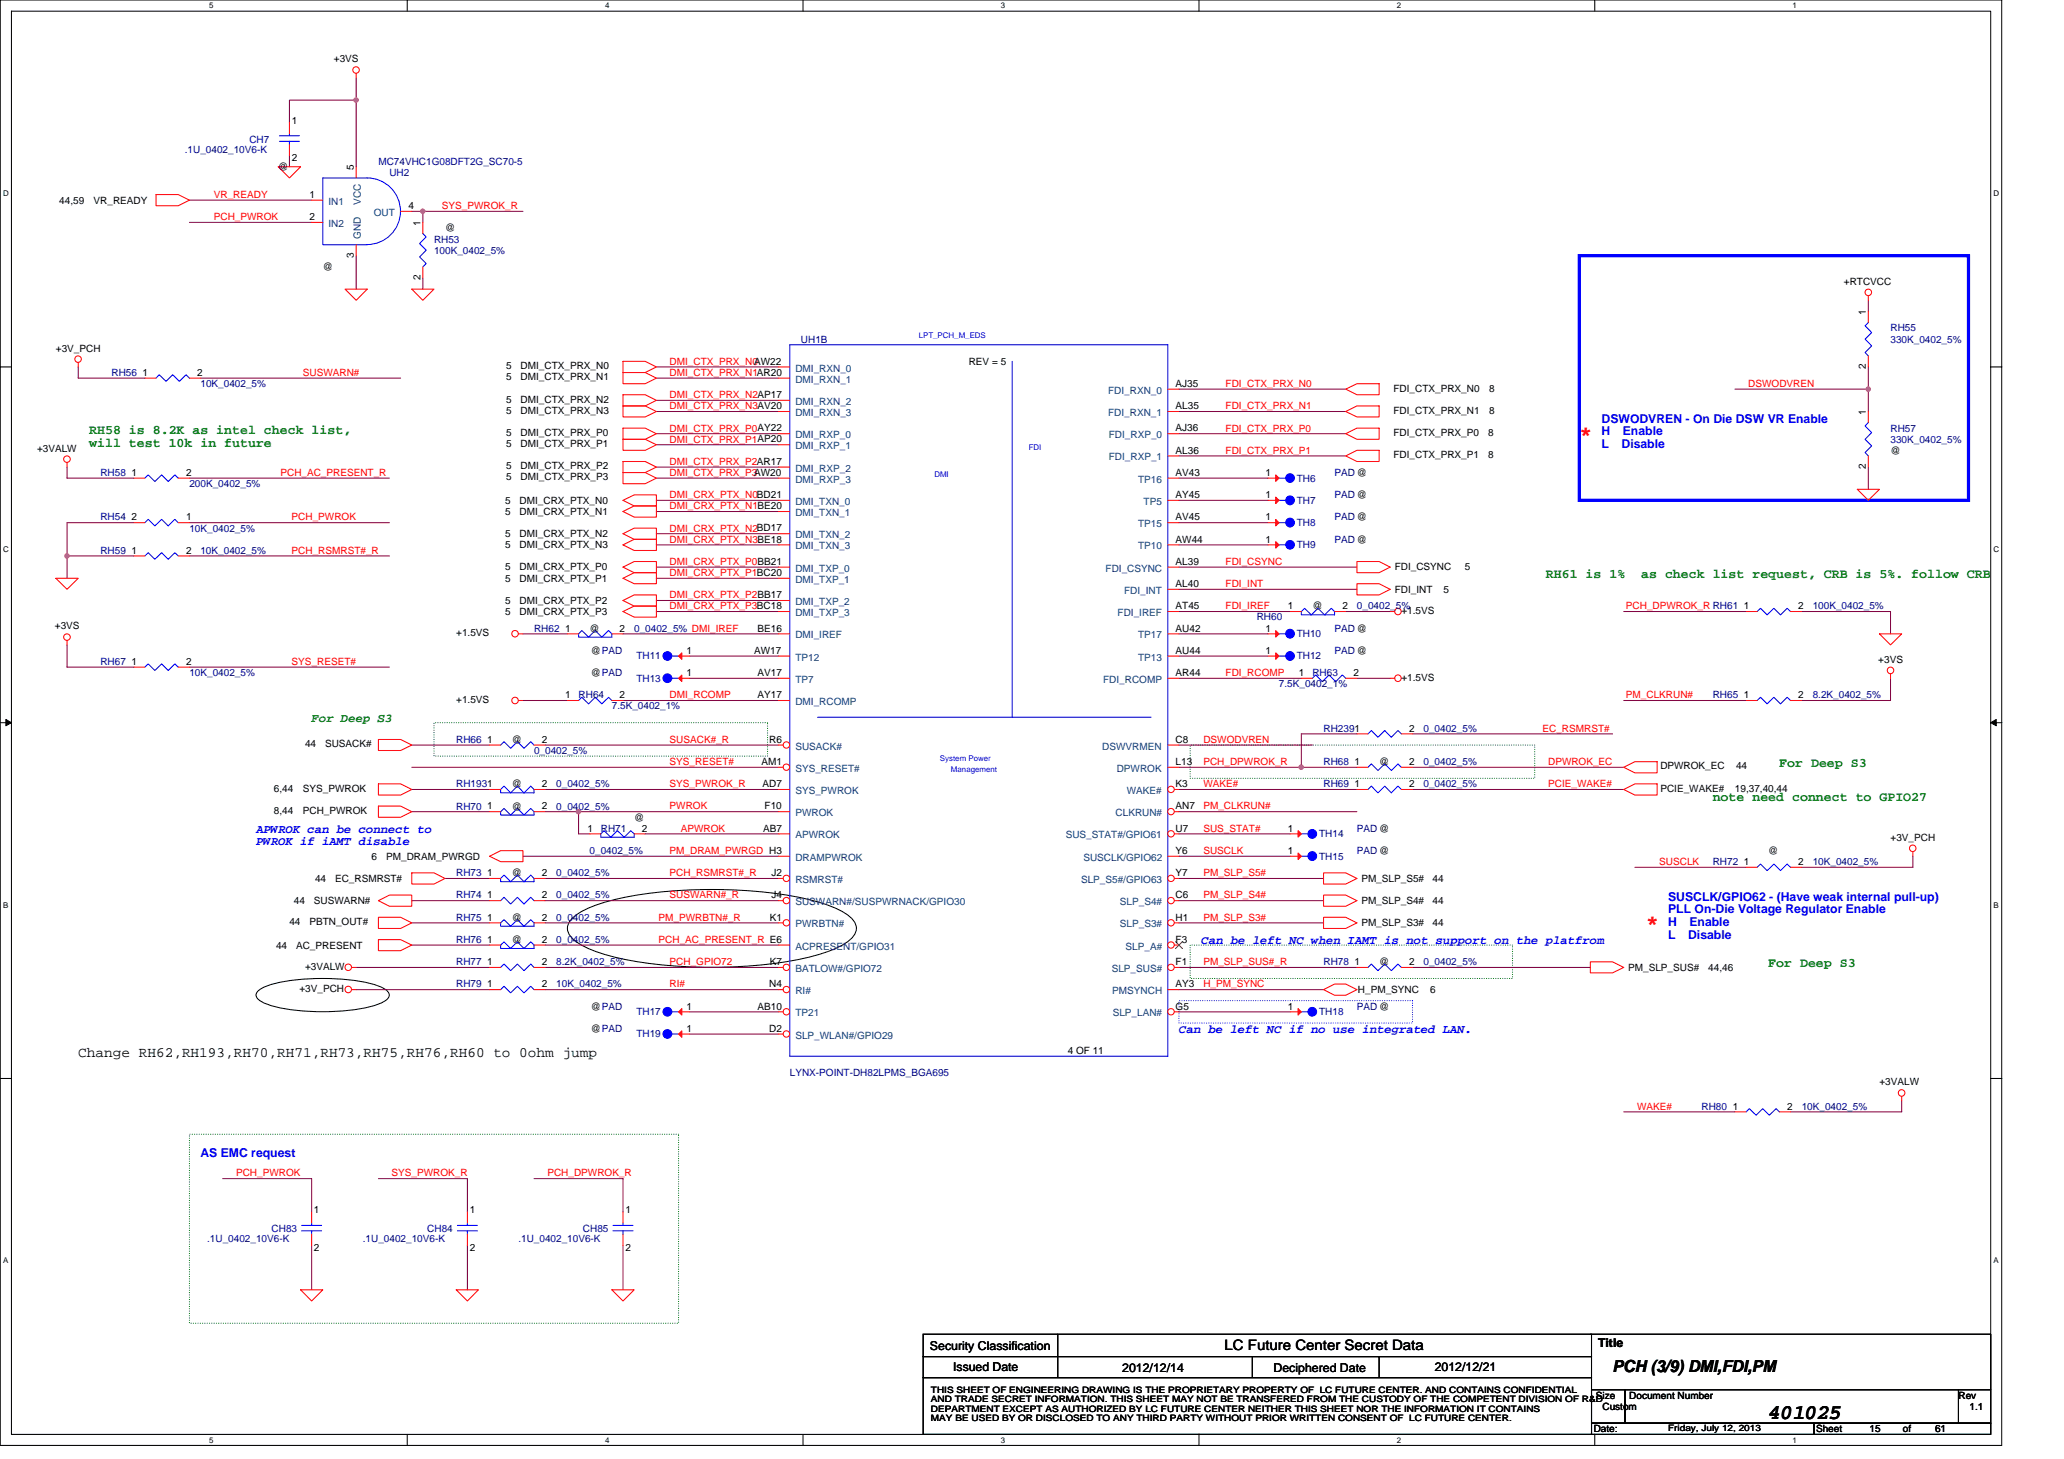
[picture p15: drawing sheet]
<svg xmlns="http://www.w3.org/2000/svg" width="297mm" height="210mm" viewBox="0 0 297 210" stroke-linecap="round" stroke-linejoin="round" font-family="sans-serif">
<defs><g id="words">
<g font-size="3.2" fill="#f00">
<text x="227.3" y="63.5">*</text>
<text x="236.9" y="133.9">*</text>
</g>
<text font-size="3" x="254.5" y="204.2">401025</text>
<text font-size="2.4" x="232.1" y="197.4">PCH (3/9) DMI,FDI,PM</text>
<g font-size="2.1">
<text x="11.3" y="152.1">Change RH62,RH193,RH70,RH71,RH73,RH75,RH76,RH60 to 0ohm jump</text>
<text x="176.2" y="194.4">LC Future Center Secret Data</text>
</g>
<g font-size="1.9" fill="#008000">
<text x="12.8" y="62.4">RH58 is 8.2K as intel check list,</text>
<text x="12.8" y="64.3">will test 10k in future</text>
<text x="222.5" y="83.2">RH61 is 1%</text>
<text x="236.2" y="83.2">as check list request, CRB is 5%. follow CRB</text>
<text x="256.1" y="110.4">For Deep S3</text>
<text x="246.5" y="115.2">note need connect to GPIO27</text>
<text x="254.5" y="139.2">For Deep S3</text>
</g>
<g font-size="1.8" fill="#00f">
<text x="230.5" y="60.9">DSWODVREN - On Die DSW VR Enable</text>
<text x="230.5" y="62.7">H　Enable</text>
<text x="230.5" y="64.5">L　Disable</text>
<text x="36.8" y="119.9">APWROK can be connect to</text>
<text x="36.8" y="121.6">PWROK if iAMT disable</text>
<text x="240.1" y="129.6">SUSCLK/GPIO62 - (Have weak internal pull-up)</text>
<text x="240.1" y="131.5">PLL On-Die Voltage Regulator Enable</text>
<text x="172.9" y="135.9">Can be left NC when IAMT is not support on the platfrom</text>
<text x="240.1" y="133.3">H　Enable</text>
<text x="240.1" y="135.1">L　Disable</text>
<text x="169.7" y="148.7">Can be left NC if no use integrated LAN.</text>
<text x="28.8" y="166.5">AS EMC request</text>
</g>
<text font-size="1.8" fill="#008000" x="44.8" y="103.9">For Deep S3</text>
<g font-size="1.8">
<text x="133.8" y="194.2">Security Classification</text>
<text x="137.2" y="197.3">Issued Date</text>
<text x="161.5" y="197.4">2012/12/14</text>
<text x="183.3" y="197.4">Deciphered Date</text>
<text x="206.5" y="197.3">2012/12/21</text>
<text x="230" y="193.8">Title</text>
</g>
<g font-size="1.4">
<text x="48" y="9">+3VS</text>
<text x="42" y="17.8">1</text>
<text x="42" y="23.2">2</text>
<text x="8.5" y="29.3">44,59</text>
<text x="13.5" y="29.3">VR_READY</text>
<text x="40" y="24.5">@</text>
<text x="44.5" y="28.5">1</text>
<text x="50.9" y="24.5" transform="rotate(-90 50.9 24.5)">5</text>
<text x="44.5" y="31.7">2</text>
<text x="58.8" y="30.1">4</text>
<text x="60.5" y="32.5" transform="rotate(-90 60.5 32.5)">1</text>
<text x="64" y="33.3">@</text>
<text x="46.5" y="38.9">@</text>
<text x="50.9" y="37.1" transform="rotate(-90 50.9 37.1)">3</text>
<text x="60.5" y="40.3" transform="rotate(-90 60.5 40.3)">2</text>
<text x="265.4" y="41">+RTCVCC</text>
<text x="268.5" y="45.3" transform="rotate(-90 268.5 45.3)">1</text>
<text x="8" y="50.6">+3V_PCH</text>
<text x="72.9" y="53.1">5</text>
<text x="74.9" y="53.1">DMI_CTX_PRX_N0</text>
<text x="139.4" y="52.5">REV = 5</text>
<text x="268.5" y="53.1" transform="rotate(-90 268.5 53.1)">2</text>
<text x="20.5" y="54.1">1</text>
<text x="28.4" y="54.1">2</text>
<text x="72.9" y="54.7">5</text>
<text x="72.9" y="59.5">5</text>
<text x="72.9" y="58">5</text>
<text x="74.9" y="54.7">DMI_CTX_PRX_N1</text>
<text x="74.9" y="59.5">DMI_CTX_PRX_N3</text>
<text x="74.9" y="58">DMI_CTX_PRX_N2</text>
<text x="169.2" y="58.9">AL35</text>
<text x="169.2" y="55.7">AJ35</text>
<text x="200.6" y="56.3">FDI_CTX_PRX_N0</text>
<text x="200.6" y="59.5">FDI_CTX_PRX_N1</text>
<text x="214.3" y="56.3">8</text>
<text x="214.3" y="59.5">8</text>
<text x="268.5" y="59.7" transform="rotate(-90 268.5 59.7)">1</text>
<text x="5.3" y="65">+3VALW</text>
<text x="72.9" y="62.7">5</text>
<text x="72.9" y="64.3">5</text>
<text x="74.9" y="62.7">DMI_CTX_PRX_P0</text>
<text x="74.9" y="64.3">DMI_CTX_PRX_P1</text>
<text x="169.2" y="65.3">AL36</text>
<text x="169.2" y="62.1">AJ36</text>
<text x="200.6" y="62.7">FDI_CTX_PRX_P0</text>
<text x="200.6" y="66">FDI_CTX_PRX_P1</text>
<text x="214.2" y="62.7">8</text>
<text x="214.2" y="66">8</text>
<text x="272.1" y="65.3">@</text>
<text x="18.9" y="68.5">1</text>
<text x="26.8" y="68.5">2</text>
<text x="72.9" y="69.2">5</text>
<text x="72.9" y="67.5">5</text>
<text x="74.9" y="69.2">DMI_CTX_PRX_P3</text>
<text x="74.9" y="67.5">DMI_CTX_PRX_P2</text>
<text x="169.2" y="68.5">AV43</text>
<text x="169.2" y="71.7">AY45</text>
<text x="182.1" y="68.5">1</text>
<text x="182.1" y="71.7">1</text>
<text x="268.5" y="67.5" transform="rotate(-90 268.5 67.5)">2</text>
<text x="18.9" y="74.9">2</text>
<text x="26.8" y="74.9">1</text>
<text x="72.7" y="77.3">5</text>
<text x="72.7" y="74.1">5</text>
<text x="72.7" y="72.5">5</text>
<text x="74.8" y="77.3">DMI_CRX_PTX_N2</text>
<text x="74.8" y="74.1">DMI_CRX_PTX_N1</text>
<text x="74.8" y="72.5">DMI_CRX_PTX_N0</text>
<text x="169.2" y="74.9">AV45</text>
<text x="182.1" y="74.9">1</text>
<text x="18.9" y="79.7">1</text>
<text x="26.8" y="79.7">2</text>
<text x="72.7" y="78.9">5</text>
<text x="72.7" y="83.7">5</text>
<text x="72.7" y="82.1">5</text>
<text x="74.8" y="78.9">DMI_CRX_PTX_N3</text>
<text x="74.8" y="83.7">DMI_CRX_PTX_P1</text>
<text x="74.8" y="82.1">DMI_CRX_PTX_P0</text>
<text x="169.2" y="78.1">AW44</text>
<text x="169.2" y="81.3">AL39</text>
<text x="182.1" y="78.1">1</text>
<text x="200.7" y="82.1">FDI_CSYNC</text>
<text x="210.8" y="82.1">5</text>
<text x="72.7" y="86.9">5</text>
<text x="72.7" y="88.5">5</text>
<text x="74.8" y="86.9">DMI_CRX_PTX_P2</text>
<text x="74.8" y="88.5">DMI_CRX_PTX_P3</text>
<text x="169.2" y="87.7">AT45</text>
<text x="169.2" y="84.5">AL40</text>
<text x="185.4" y="87.7">1</text>
<text x="188.9" y="87.7">@</text>
<text x="193.2" y="87.7">2</text>
<text x="200.7" y="85.3">FDI_INT</text>
<text x="201.7" y="88.3">+1.5VS</text>
<text x="207.7" y="85.3">5</text>
<text x="250.9" y="87.7">1</text>
<text x="258.8" y="87.7">2</text>
<text x="7.9" y="90.6">+3VS</text>
<text x="18.9" y="95.7">1</text>
<text x="26.8" y="95.7">2</text>
<text x="65.7" y="91.5">+1.5VS</text>
<text x="81.3" y="90.9">1</text>
<text x="84.9" y="90.9">@</text>
<text x="85" y="94.1">@PAD</text>
<text x="89.2" y="90.9">2</text>
<text x="98.8" y="94.1">1</text>
<text x="108.5" y="94.1">AW17</text>
<text x="109" y="90.9">BE16</text>
<text x="169.2" y="90.9">AU42</text>
<text x="169.2" y="94.1">AU44</text>
<text x="182.1" y="90.9">1</text>
<text x="182.1" y="94.1">1</text>
<text x="270.3" y="95.4">+3VS</text>
<text x="65.7" y="101.2">+1.5VS</text>
<text x="81.3" y="100.5">1</text>
<text x="85" y="97.3">@PAD</text>
<text x="89.2" y="100.5">2</text>
<text x="98.8" y="97.3">1</text>
<text x="109" y="97.3">AV17</text>
<text x="109" y="100.5">AY17</text>
<text x="169.2" y="97.3">AR44</text>
<text x="186.9" y="97.3">1</text>
<text x="194.8" y="97.3">2</text>
<text x="201.7" y="98">+1.5VS</text>
<text x="250.9" y="100.5">1</text>
<text x="258.8" y="100.5">2</text>
<text x="43.9" y="107.5">44</text>
<text x="46.8" y="107.5">SUSACK#</text>
<text x="70.1" y="106.9">1</text>
<text x="73.7" y="106.9">@</text>
<text x="78" y="106.9">2</text>
<text x="110.7" y="106.9">R6</text>
<text x="169.2" y="106.9">C8</text>
<text x="202.8" y="105.3">2</text>
<text x="39.4" y="114">6,44</text>
<text x="43.6" y="114">SYS_PWROK</text>
<text x="73.7" y="113.3">@</text>
<text x="78" y="113.3">2</text>
<text x="109.6" y="110.1">AM1</text>
<text x="109.7" y="113.3">AD7</text>
<text x="169.2" y="113.3">K3</text>
<text x="169.2" y="110.1">L13</text>
<text x="194.9" y="113.3">1</text>
<text x="194.9" y="110.1">1</text>
<text x="198.5" y="110.1">@</text>
<text x="202.8" y="113.3">2</text>
<text x="202.8" y="110.1">2</text>
<text x="238.9" y="110.7">DPWROK_EC</text>
<text x="238.9" y="114">PCIE_WAKE#</text>
<text x="249.7" y="114">19,37,40,44</text>
<text x="249.8" y="110.7">44</text>
<text x="39.4" y="117.2">8,44</text>
<text x="43.6" y="117.2">PCH_PWROK</text>
<text x="70.1" y="116.5">1</text>
<text x="73.7" y="116.5">@</text>
<text x="78" y="116.5">2</text>
<text x="84.5" y="119.7">1</text>
<text x="91.3" y="118.1">@</text>
<text x="92.4" y="119.7">2</text>
<text x="109.8" y="119.7">AB7</text>
<text x="110" y="116.5">F10</text>
<text x="169.2" y="116.5">AN7</text>
<text x="169.2" y="119.7">U7</text>
<text x="185.4" y="119.7">1</text>
<text x="53.5" y="123.7">6</text>
<text x="55.6" y="123.7">PM_DRAM_PWRGD</text>
<text x="169.2" y="122.9">Y6</text>
<text x="185.4" y="122.9">1</text>
<text x="250.9" y="124.5">1</text>
<text x="254.5" y="122.9">@</text>
<text x="258.8" y="124.5">2</text>
<text x="272.1" y="121">+3V_PCH</text>
<text x="42.3" y="130.1">44</text>
<text x="45.2" y="130.1">SUSWARN#</text>
<text x="45.3" y="126.9">44</text>
<text x="48.2" y="126.9">EC_RSMRST#</text>
<text x="70.1" y="126.1">1</text>
<text x="70.1" y="129.3">1</text>
<text x="73.7" y="126.1">@</text>
<text x="78" y="126.1">2</text>
<text x="78" y="129.3">2</text>
<text x="111" y="129.3">J4</text>
<text x="111" y="126.1">J2</text>
<text x="169.2" y="126.1">Y7</text>
<text x="169.2" y="129.3">C6</text>
<text x="195.9" y="130.1">PM_SLP_S4#</text>
<text x="195.9" y="126.9">PM_SLP_S5#</text>
<text x="206.2" y="130.1">44</text>
<text x="206.2" y="126.9">44</text>
<text x="39.7" y="136.5">44</text>
<text x="41.7" y="133.2">44</text>
<text x="42.6" y="136.5">AC_PRESENT</text>
<text x="44.5" y="133.2">PBTN_OUT#</text>
<text x="70.1" y="135.7">1</text>
<text x="70.1" y="132.5">1</text>
<text x="73.7" y="135.7">@</text>
<text x="73.7" y="132.5">@</text>
<text x="78" y="135.7">2</text>
<text x="78" y="132.5">2</text>
<text x="110.8" y="132.5">K1</text>
<text x="169.2" y="132.5">H1</text>
<text x="169.2" y="135.7">F3</text>
<text x="195.9" y="133.3">PM_SLP_S3#</text>
<text x="206.2" y="133.3">44</text>
<text x="43.1" y="142.7">+3V_PCH</text>
<text x="43.9" y="139.6">+3VALW</text>
<text x="70.1" y="138.9">1</text>
<text x="70.1" y="142.1">1</text>
<text x="78" y="138.9">2</text>
<text x="78" y="142.1">2</text>
<text x="110.7" y="142.1">N4</text>
<text x="110.8" y="138.9">K7</text>
<text x="169.2" y="142.1">AY3</text>
<text x="169.2" y="138.9">F1</text>
<text x="194.9" y="138.9">1</text>
<text x="195.4" y="142.9">H_PM_SYNC</text>
<text x="198.5" y="138.9">@</text>
<text x="202.8" y="138.9">2</text>
<text x="205.8" y="142.9">6</text>
<text x="234.3" y="139.7">PM_SLP_SUS#</text>
<text x="245.8" y="139.7">44,46</text>
<text x="85" y="148.5">@PAD</text>
<text x="85" y="145.3">@PAD</text>
<text x="98.8" y="148.5">1</text>
<text x="98.8" y="145.3">1</text>
<text x="109" y="145.3">AB10</text>
<text x="110.7" y="148.5">D2</text>
<text x="169.2" y="145.3">G5</text>
<text x="185.4" y="145.3">1</text>
<text x="153.7" y="151.7">4 OF 11</text>
<text x="249.4" y="159.7">1</text>
<text x="257.2" y="159.7">2</text>
<text x="270.5" y="156.2">+3VALW</text>
<text x="45.2" y="174.6">1</text>
<text x="67.6" y="174.6">1</text>
<text x="90" y="174.6">1</text>
<text x="45.2" y="180">2</text>
<text x="67.6" y="180">2</text>
<text x="90" y="180">2</text>
<text x="229.7" y="201.3">Size</text>
<text x="230.6" y="202.9">Custom</text>
<text x="234.5" y="201.3">Document Number</text>
<text x="281.8" y="201.3">Rev</text>
<text x="283.4" y="202.9">1.1</text>
<text x="229.4" y="206.1">Date:</text>
<text x="261.4" y="206.1">Sheet</text>
<text x="269" y="206.1">15</text>
<text x="273.9" y="206.1">of</text>
<text x="278.5" y="206.1">61</text>
</g>
<g font-size="1.4" fill="#000080">
<text x="26.6" y="21.9">.1U_0402_10V6-K</text>
<text x="35.9" y="20.5">CH7</text>
<text x="54.5" y="23.7">MC74VHC1G08DFT2G_SC70-5</text>
<text x="56" y="25.3">UH2</text>
<text x="62.5" y="34.9">RH53</text>
<text x="62.5" y="36.5">100K_0402_5%</text>
<text x="272.1" y="47.7">RH55</text>
<text x="115.3" y="49.3">UH1B</text>
<text x="272.1" y="49.3">330K_0402_5%</text>
<text x="16" y="54.1">RH56</text>
<text x="28.8" y="55.7">10K_0402_5%</text>
<text x="272.1" y="62.1">RH57</text>
<text x="272.1" y="63.7">330K_0402_5%</text>
<text x="14.5" y="68.5">RH58</text>
<text x="27.3" y="70.1">200K_0402_5%</text>
<text x="186.6" y="69.3">TH6</text>
<text x="192.1" y="68.5">PAD @</text>
<text x="192.1" y="71.7">PAD @</text>
<text x="14.5" y="74.9">RH54</text>
<text x="27.3" y="76.5">10K_0402_5%</text>
<text x="186.6" y="72.5">TH7</text>
<text x="186.6" y="75.7">TH8</text>
<text x="192.1" y="74.9">PAD @</text>
<text x="14.5" y="79.7">RH59</text>
<text x="28.8" y="79.7">10K_0402_5%</text>
<text x="186.6" y="78.9">TH9</text>
<text x="192.1" y="78.1">PAD @</text>
<text x="180.9" y="89.3">RH60</text>
<text x="195.3" y="87.7">0_0402_5%</text>
<text x="260.9" y="87.7">100K_0402_5%</text>
<text x="14.5" y="95.7">RH67</text>
<text x="76.9" y="90.9">RH62</text>
<text x="91.3" y="90.9">0_0402_5% DMI_IREF</text>
<text x="91.6" y="94.9">TH11</text>
<text x="186.6" y="91.7">TH10</text>
<text x="186.6" y="94.9">TH12</text>
<text x="192.1" y="90.9">PAD @</text>
<text x="192.1" y="94.1">PAD @</text>
<text x="27.3" y="97.3">10K_0402_5%</text>
<text x="83.3" y="100.5">RH64</text>
<text x="91.6" y="98.1">TH13</text>
<text x="184.1" y="98.9">7.5K_0402_1%</text>
<text x="188.9" y="97.3">RH63</text>
<text x="246.5" y="100.5">RH65</text>
<text x="260.9" y="100.5">8.2K_0402_5%</text>
<text x="65.7" y="106.9">RH66</text>
<text x="88" y="102.1">7.5K_0402_1%</text>
<text x="190.5" y="105.3">RH2391</text>
<text x="204.9" y="105.3">0_0402_5%</text>
<text x="65.7" y="113.3">RH1931</text>
<text x="76.9" y="108.5">0_0402_5%</text>
<text x="80" y="113.3">0_0402_5%</text>
<text x="190.5" y="113.3">RH69</text>
<text x="190.5" y="110.1">RH68</text>
<text x="204.9" y="113.3">0_0402_5%</text>
<text x="204.9" y="110.1">0_0402_5%</text>
<text x="65.7" y="116.5">RH70</text>
<text x="80" y="116.5">0_0402_5%</text>
<text x="86.5" y="119.7">RH71</text>
<text x="195.3" y="119.7">PAD@</text>
<text x="84.9" y="122.9">0_0402_5%</text>
<text x="189.8" y="120.5">TH14</text>
<text x="189.8" y="123.7">TH15</text>
<text x="195.3" y="122.9">PAD@</text>
<text x="246.5" y="124.5">RH72</text>
<text x="260.9" y="124.5">10K_0402_5%</text>
<text x="65.7" y="126.1">RH73</text>
<text x="65.7" y="129.3">RH74</text>
<text x="80" y="126.1">0_0402_5%</text>
<text x="80" y="129.3">0_0402_5%</text>
<text x="65.7" y="135.7">RH76</text>
<text x="65.7" y="132.5">RH75</text>
<text x="80" y="135.7">0_0402_5%</text>
<text x="80" y="132.5">0_0402_5%</text>
<text x="65.7" y="138.9">RH77</text>
<text x="65.7" y="142.1">RH79</text>
<text x="80" y="138.9">8.2K_0402_5%</text>
<text x="80" y="142.1">10K_0402_5%</text>
<text x="190.5" y="138.9">RH78</text>
<text x="204.9" y="138.9">0_0402_5%</text>
<text x="91.6" y="149.3">TH19</text>
<text x="91.6" y="146.1">TH17</text>
<text x="189.8" y="146.1">TH18</text>
<text x="195.3" y="145.3">PAD@</text>
<text x="113.7" y="154.9">LYNX-POINT-DH82LPMS_BGA695</text>
<text x="244.9" y="159.7">RH80</text>
<text x="259.3" y="159.7">10K_0402_5%</text>
<text x="29.8" y="178.8">.1U_0402_10V6-K</text>
<text x="39.1" y="177.3">CH83</text>
<text x="52.2" y="178.8">.1U_0402_10V6-K</text>
<text x="61.5" y="177.3">CH84</text>
<text x="74.6" y="178.8">.1U_0402_10V6-K</text>
<text x="83.9" y="177.3">CH85</text>
</g>
<g font-size="1.4" fill="#f00">
<text x="30.8" y="28.5">VR_READY</text>
<text x="30.8" y="31.7">PCH_PWROK</text>
<text x="63.6" y="30.1">SYS_PWROK_R</text>
<text x="96.4" y="52.5">DMI_CTX_PRX_N0AW22</text>
<text x="43.6" y="54.1">SUSWARN#</text>
<text x="96.4" y="57.3">DMI_CTX_PRX_N2AP17</text>
<text x="96.4" y="58.9">DMI_CTX_PRX_N3AV20</text>
<text x="96.4" y="54.1">DMI_CTX_PRX_N1AR20</text>
<text x="176.4" y="58.9">FDI_CTX_PRX_N1</text>
<text x="176.4" y="55.7">FDI_CTX_PRX_N0</text>
<text x="251.6" y="55.7">DSWODVREN</text>
<text x="96.4" y="62.1">DMI_CTX_PRX_P0AY22</text>
<text x="96.4" y="63.7">DMI_CTX_PRX_P1AP20</text>
<text x="176.4" y="62.1">FDI_CTX_PRX_P0</text>
<text x="176.4" y="65.3">FDI_CTX_PRX_P1</text>
<text x="40.4" y="68.5">PCH_AC_PRESENT_R</text>
<text x="96.4" y="66.9">DMI_CTX_PRX_P2AR17</text>
<text x="96.4" y="68.5">DMI_CTX_PRX_P3AW20</text>
<text x="96.4" y="71.7">DMI_CRX_PTX_N0BD21</text>
<text x="42" y="74.9">PCH_PWROK</text>
<text x="96.4" y="73.3">DMI_CRX_PTX_N1BE20</text>
<text x="96.4" y="76.5">DMI_CRX_PTX_N2BD17</text>
<text x="42" y="79.7">PCH_RSMRST#_R</text>
<text x="96.4" y="78.1">DMI_CRX_PTX_N3BE18</text>
<text x="96.4" y="81.3">DMI_CRX_PTX_P0BB21</text>
<text x="96.4" y="82.9">DMI_CRX_PTX_P1BC20</text>
<text x="176.4" y="81.3">FDI_CSYNC</text>
<text x="96.4" y="87.7">DMI_CRX_PTX_P3BC18</text>
<text x="96.4" y="86.1">DMI_CRX_PTX_P2BB17</text>
<text x="176.4" y="84.5">FDI_INT</text>
<text x="176.4" y="87.7">FDI_IREF</text>
<text x="234" y="87.7">PCH_DPWROK_R RH61</text>
<text x="42" y="95.7">SYS_RESET#</text>
<text x="96.4" y="100.5">DMI_RCOMP</text>
<text x="176.4" y="97.3">FDI_RCOMP</text>
<text x="234" y="100.5">PM_CLKRUN#</text>
<text x="96.4" y="106.9">SUSACK#_R</text>
<text x="173.2" y="106.9">DSWODVREN</text>
<text x="222" y="105.3">EC_RSMRST#</text>
<text x="96.4" y="110.1">SYS_RESET#</text>
<text x="96.4" y="113.3">SYS_PWROK_R</text>
<text x="173.2" y="113.3">WAKE#</text>
<text x="173.2" y="110.1">PCH_DPWROK_R</text>
<text x="222.8" y="110.1">DPWROK_EC</text>
<text x="222.8" y="113.3">PCIE_WAKE#</text>
<text x="96.4" y="116.5">PWROK</text>
<text x="98" y="119.7">APWROK</text>
<text x="173.2" y="116.5">PM_CLKRUN#</text>
<text x="173.2" y="119.7">SUS_STAT#</text>
<text x="96.4" y="122.9">PM_DRAM_PWRGD H3</text>
<text x="173.2" y="122.9">SUSCLK</text>
<text x="238.8" y="124.5">SUSCLK</text>
<text x="96.4" y="129.3">SUSWARN#_R</text>
<text x="96.4" y="126.1">PCH_RSMRST#_R</text>
<text x="173.2" y="126.1">PM_SLP_S5#</text>
<text x="173.2" y="129.3">PM_SLP_S4#</text>
<text x="94.8" y="135.7">PCH_AC_PRESENT_R E6</text>
<text x="94.8" y="132.5">PM_PWRBTN#_R</text>
<text x="173.2" y="132.5">PM_SLP_S3#</text>
<text x="96.4" y="138.9">PCH_GPIO72</text>
<text x="96.4" y="142.1">RI#</text>
<text x="173.2" y="138.9">PM_SLP_SUS#_R</text>
<text x="173.2" y="142.1">H_PM_SYNC</text>
<text x="235.6" y="159.7">WAKE#</text>
<text x="34" y="169.3">PCH_PWROK</text>
<text x="56.4" y="169.3">SYS_PWROK_R</text>
<text x="78.8" y="169.3">PCH_DPWROK_R</text>
</g>
<g font-size="1.4" fill="#004080">
<text x="47.3" y="29.5">IN1</text>
<text x="51.9" y="29.4" transform="rotate(-90 51.9 29.4)">VCC</text>
<text x="47.3" y="32.7">IN2</text>
<text x="51.9" y="34.4" transform="rotate(-90 51.9 34.4)">GND</text>
<text x="53.8" y="31.1">OUT</text>
<text x="114.5" y="53.5">DMI_RXN_0</text>
<text x="114.5" y="58.3">DMI_RXN_2</text>
<text x="114.5" y="59.9">DMI_RXN_3</text>
<text x="114.5" y="55.1">DMI_RXN_1</text>
<text x="159.5" y="59.9">FDI_RXN_1</text>
<text x="159.5" y="56.7">FDI_RXN_0</text>
<text x="114.5" y="64.7">DMI_RXP_1</text>
<text x="114.5" y="63.1">DMI_RXP_0</text>
<text x="159.6" y="63.1">FDI_RXP_0</text>
<text x="114.5" y="67.9">DMI_RXP_2</text>
<text x="114.5" y="69.5">DMI_RXP_3</text>
<text x="159.6" y="66.3">FDI_RXP_1</text>
<text x="163.8" y="69.5">TP16</text>
<text x="114.5" y="72.7">DMI_TXN_0</text>
<text x="114.5" y="74.3">DMI_TXN_1</text>
<text x="114.5" y="77.5">DMI_TXN_2</text>
<text x="163.8" y="75.9">TP15</text>
<text x="164.6" y="72.7">TP5</text>
<text x="114.5" y="82.3">DMI_TXP_0</text>
<text x="114.5" y="83.9">DMI_TXP_1</text>
<text x="114.5" y="79.1">DMI_TXN_3</text>
<text x="159.1" y="82.3">FDI_CSYNC</text>
<text x="163.8" y="79.1">TP10</text>
<text x="114.5" y="87.1">DMI_TXP_2</text>
<text x="114.5" y="88.7">DMI_TXP_3</text>
<text x="160.8" y="88.7">FDI_IREF</text>
<text x="161.8" y="85.5">FDI_INT</text>
<text x="114.5" y="95.1">TP12</text>
<text x="114.5" y="91.9">DMI_IREF</text>
<text x="163.8" y="91.9">TP17</text>
<text x="163.8" y="95.1">TP13</text>
<text x="114.5" y="98.3">TP7</text>
<text x="114.5" y="101.5">DMI_RCOMP</text>
<text x="158.8" y="98.3">FDI_RCOMP</text>
<text x="114.5" y="107.9">SUSACK#</text>
<text x="158.6" y="107.9">DSWVRMEN</text>
<text x="114.5" y="111.1">SYS_RESET#</text>
<text x="160.7" y="111.1">DPWROK</text>
<text x="114.5" y="117.5">PWROK</text>
<text x="114.5" y="114.3">SYS_PWROK</text>
<text x="160.5" y="117.5">CLKRUN#</text>
<text x="162.2" y="114.3">WAKE#</text>
<text x="114.5" y="123.9">DRAMPWROK</text>
<text x="114.5" y="120.7">APWROK</text>
<text x="153.4" y="120.7">SUS_STAT#/GPIO61</text>
<text x="155.9" y="123.9">SUSCLK/GPIO62</text>
<text x="114.5" y="130.3">SUSWARN#/SUSPWRNACK/GPIO30</text>
<text x="114.5" y="127.1">RSMRST#</text>
<text x="155.6" y="127.1">SLP_S5#/GPIO63</text>
<text x="161.2" y="130.3">SLP_S4#</text>
<text x="114.5" y="136.7">ACPRESENT/GPIO31</text>
<text x="114.5" y="133.5">PWRBTN#</text>
<text x="161.2" y="133.5">SLP_S3#</text>
<text x="162" y="136.7">SLP_A#</text>
<text x="114.5" y="143.1">RI#</text>
<text x="114.5" y="139.9">BATLOW#/GPIO72</text>
<text x="160" y="139.9">SLP_SUS#</text>
<text x="160.1" y="143.1">PMSYNCH</text>
<text x="114.5" y="146.3">TP21</text>
<text x="114.5" y="149.5">SLP_WLAN#/GPIO29</text>
<text x="160.1" y="146.3">SLP_LAN#</text>
</g>
<g font-size="1.3">
<text x="134" y="200.5">THIS SHEET OF ENGINEERING DRAWING IS THE PROPRIETARY PROPERTY OF LC FUTURE CENTER. AND CONTAINS CONFIDENTIAL</text>
<text x="134" y="201.8">AND TRADE SECRET INFORMATION. THIS SHEET MAY NOT BE TRANSFERED FROM THE CUSTODY OF THE COMPETENT DIVISION OF R&amp;D</text>
<text x="134" y="203.2">DEPARTMENT EXCEPT AS AUTHORIZED BY LC FUTURE CENTER NEITHER THIS SHEET NOR THE INFORMATION IT CONTAINS</text>
<text x="134" y="204.5">MAY BE USED BY OR DISCLOSED TO ANY THIRD PARTY WITHOUT PRIOR WRITTEN CONSENT OF LC FUTURE CENTER.</text>
<text x="240.1" y="206">Friday, July 12, 2013</text>
</g>
<g font-size="1.1">
<text x="30.1" y="1.2">5</text>
<text x="87.1" y="1.2">4</text>
<text x="144" y="1.2">3</text>
<text x="201" y="1.2">2</text>
<text x="258" y="1.2">1</text>
<text x=".4" y="28.2">D</text>
<text x="286.9" y="28.2">D</text>
<text x=".4" y="79.4">C</text>
<text x="286.9" y="79.4">C</text>
<text x=".4" y="130.6">B</text>
<text x="286.9" y="130.6">B</text>
<text x=".4" y="181.8">A</text>
<text x="286.9" y="181.8">A</text>
<text x="30.1" y="207.6">5</text>
<text x="87.1" y="207.6">4</text>
<text x="144" y="207.6">3</text>
<text x="201" y="207.6">2</text>
<text x="258" y="207.6">1</text>
</g>
<g font-size="1.1" fill="#00f">
<text x="132.2" y="48.7">LPT_PCH_M_EDS</text>
<text x="148.1" y="64.7">FDI</text>
<text x="134.5" y="68.7">DMI</text>
<text x="135.3" y="109.5">System Power</text>
<text x="136.9" y="111.1">Management</text>
</g>
</g></defs>
<path d="M0 0h288.1v208h-288.1zM1.6 1.6h284.9v204.8h-284.9z" fill="none" stroke="#000" stroke-width=".15"/>
<g fill="#fff">
<path d="M30.1 .2h.6v1.2h-.6z"/>
<path d="M30.1 206.6h.6v1.3h-.6z"/>
</g>
<path d="M58.6 0v1.6M58.6 206.4v1.6" fill="none" stroke="#000" stroke-width=".15"/>
<g fill="#fff">
<path d="M87.1 .2h.6v1.2h-.6z"/>
<path d="M87.1 206.6h.6v1.3h-.6z"/>
</g>
<path d="M115.6 0v1.6M115.6 206.4v1.6" fill="none" stroke="#000" stroke-width=".15"/>
<g fill="#fff">
<path d="M144 .2h.6v1.2h-.6z"/>
<path d="M144 206.6h.6v1.3h-.6z"/>
</g>
<path d="M172.5 0v1.6M172.5 206.4v1.6" fill="none" stroke="#000" stroke-width=".15"/>
<g fill="#fff">
<path d="M201 .2h.6v1.2h-.6z"/>
<path d="M201 206.6h.6v1.3h-.6z"/>
</g>
<path d="M229.5 0v1.6M229.5 206.4v1.6" fill="none" stroke="#000" stroke-width=".15"/>
<g fill="#fff">
<path d="M258 .2h.6v1.2h-.6z"/>
<path d="M258 206.6h.6v1.3h-.6z"/>
<path d="M.4 27.2h.8v1.3h-.8z"/>
<path d="M286.9 27.2h.8v1.3h-.8z"/>
<path d="M.4 78.4h.8v1.3h-.8z"/>
<path d="M286.9 78.4h.8v1.3h-.8z"/>
</g>
<path d="M0 52.8h1.6M286.5 52.8h1.6" fill="none" stroke="#000" stroke-width=".15"/>
<g fill="#fff">
<path d="M.4 129.6h.8v1.3h-.8z"/>
<path d="M286.9 129.6h.7v1.3h-.7z"/>
</g>
<path d="M0 104h1.6M286.5 104h1.6" fill="none" stroke="#000" stroke-width=".15"/>
<path d="M.8 103.5l.8 .5-.8 .5zM286.5 104l.8-.5v1z" fill="#000" stroke="#000" stroke-width=".14"/>
<g fill="#fff">
<path d="M.4 180.8h.8v1.3h-.8z"/>
<path d="M286.9 180.8h.7v1.3h-.7z"/>
</g>
<g fill="none" stroke="#000" stroke-width=".15">
<path d="M82.1 132.4a8.3 8.3 0 0 1 3.6-2.1 51.4 51.4 0 0 1 16.7-2.3 54.1 54.1 0 0 1 16.8 2.3 8.3 8.3 0 0 1 3.6 2.1 1.74 1.74 0 0 1 0 2.4 8.3 8.3 0 0 1-3.6 2.1 51.3 51.3 0 0 1-16.8 2.3 53.8 53.8 0 0 1-16.7-2.3 8.3 8.3 0 0 1-3.6-2.1 1.74 1.74 0 0 1 0-2.4zM0 155.2h1.6M37.3 142.5a13.6 13.6 0 0 1 6.1-1.6 30.3 30.3 0 0 1 10.8 .9l1.3 .7 .4 .3 .1 .4-.1 .4a4.8 4.8 0 0 1-2.7 1.3 31.9 31.9 0 0 1-14.5-.3l-1.4-.6-.3-.4-.2-.4 .2-.4zM286.5 155.2h1.6M132.9 192h96.1v3.2h-96.1zM132.9 195.2h96.1v3.1h-96.1zM132.9 198.3h96.1v8.1h-96.1zM152.2 192v6.3M180.2 195.2v3.1M198.5 195.2v3.1M228.9 192h57.6v8M229 200h4.8v4.8h-4.8z"/>
<path d="M229 204.8h32v1.6h-32zM233.8 200h48.1v4.8h-48.1zM261 204.8h25.5v1.6h-25.5zM281.9 200h4.6v4.8h-4.6z"/>
</g>
<path d="M62.5 104h48v4.8h-48zM171.3 107.2h49.6v4.8h-49.6zM171.3 136h46.4v4.8h-46.4zM27.3 163.2h70.4v27.2h-70.4z" fill="none" stroke="#008000" stroke-width=".15" stroke-dasharray="0 .3"/>
<path d="M169.7 144h33.6v3.2h-33.6z" fill="none" stroke="#00f" stroke-width=".15" stroke-dasharray="0 .3"/>
<path d="M227.3 36.8h56v35.2h-56z" fill="none" stroke="#00f" stroke-width=".47"/>
<g fill="none" stroke="#800040" stroke-width=".15">
<path d="M51.3 11.2v3.2M51.3 14.4h-9.6v3.2M51.3 14.4v9.6M27.3 28.8h17.5M27.3 32h17.5M41.7 22.4v1.6M51.3 36.8v4.8M59.3 30.4h1.6M60.9 30.4h14.4M60.9 30.4v1.6M11.3 52.8v1.6h9.5M28.8 54.4h28.9"/>
<path d="M60.9 40v1.6M94.5 57.6h17.6M94.5 59.2h17.6M94.5 54.4h17.6M94.5 52.8h17.6M169.7 59.2h24M169.7 56h24M249.7 56h19.2M268.9 43.2v1.6M268.9 52.8v3.2M268.9 56v3.2M9.6 67.2v1.6h9.7"/>
<path d="M19.3 75.2h-9.7v4.8M27.3 68.8h28.7M27.3 75.2h28.7M94.5 62.4h17.6M94.5 67.2h17.6M94.5 68.8h17.6M94.5 64h17.6M94.5 73.6h17.6M94.5 76.8h17.6M94.5 72h17.6M94.5 78.4h17.6M169.7 62.4h24"/>
<path d="M169.7 65.6h24M169.7 68.8h12.8M169.7 72h12.8M169.7 75.2h12.8M169.7 78.4h12.8M268.9 67.2v3.2M9.6 80v3.2M9.6 92.8v3.2h9.7M9.6 80h9.7M27.3 80h28.7M27.3 96h28.7M75.3 91.2h6.4"/>
<path d="M89.7 91.2h22.4M94.5 81.6h17.6M94.5 88h17.6M94.5 83.2h17.6M94.5 86.4h17.6M99.3 94.4h12.8M99.3 97.6h12.8M169.7 97.6h17.6M169.7 88h16M169.7 91.2h12.8M169.7 94.4h12.8M169.7 84.8h25.6"/>
<path d="M169.7 81.6h25.6M193.7 88h6.4M195.3 97.6h4.8M233.7 88h17.6M259.3 88h12.8v3.2M272.1 97.6v3.2h-12.8M59.3 110.4h52.8M59.3 113.6h11.2M59.3 107.2h11.2M59.3 116.8h11.2M75.3 100.8h6.4M78.5 107.2h33.6"/>
<path d="M78.5 113.6h33.6M78.5 116.8h4.8M83.3 116.8h28.8M83.3 116.8v3.2h1.6M89.7 100.8h22.4M169.7 107.2h19.2M169.7 110.4h17.6M169.7 116.8h25.6M169.7 113.6h25.6M187.3 110.4h8M195.3 105.6h-8v4.8M203.3 110.4h30.4"/>
<path d="M203.3 113.6h30.4M203.3 105.6h28.8M233.7 100.8h17.6M51.3 139.2h19.2M59.3 129.6h11.2M59.3 132.8h11.2M59.3 136h11.2M64 126.4h6.5M75.3 123.2h36.8M78.5 129.6h33.6M78.5 136h33.6M78.5 139.2h33.6"/>
<path d="M78.5 132.8h33.6M78.5 126.4h33.6M92.9 120h19.2M169.7 129.6h20.8M169.7 132.8h20.8M169.7 120h16M169.7 123.2h16M169.7 139.2h25.6M169.7 126.4h20.8M203.3 139.2h25.6M235.3 124.8h16M275.3 123.2v1.6h-16"/>
<path d="M51.3 142.4h19.2M78.5 142.4h33.6M99.3 145.6h12.8M99.3 148.8h12.8M169.7 145.6h16M169.7 142.4h20.8M273.7 158.4v1.6h-16M32 169.6h12.8v4.8M44.8 179.2v6.4M54.5 169.6h12.8v4.8M67.3 179.2v6.4M76.9 169.6h12.8v4.8"/>
<path d="M89.7 179.2v6.4M233.7 160h16"/>
</g>
<g fill="#f0f" stroke="#f0f" stroke-width=".15">
<circle cx="60.8" cy="30.4" r=".31"/>
<circle cx="83.2" cy="116.8" r=".31"/>
<circle cx="268.9" cy="56" r=".32"/>
<circle cx="9.6" cy="80" r=".32"/>
<circle cx="51.2" cy="14.4" r=".31"/>
<circle cx="187.3" cy="110.4" r=".31"/>
</g>
<g fill="none" stroke="#f00" stroke-width=".15">
<path d="M41.7 17.6v1.6M51.3 10.6v.6M22.5 28h3.2l1.6 .8-1.6 .8h-3.2zM40 24h3.3l-1.6 1.6zM41.7 20.8v1.6M60.9 32v1.6M60.9 38.4v1.6M11.3 52.2v.6M49.7 41.6h3.1l-1.5 1.6zM59.3 41.6h3.2l-1.6 1.6zM89.7 52h3.2l1.6 .8-1.6 .8h-3.2zM89.7 53.6h3.2l1.6 .8-1.6 .8h-3.2z"/>
<path d="M89.7 58.4h3.2l1.6 .8-1.6 .8h-3.2zM89.7 56.8h3.2l1.6 .8-1.6 .8h-3.2zM193.7 56l1.6-.8h3.2v1.6h-3.2zM193.7 59.2l1.6-.8h3.2v1.6h-3.2zM268.9 42.6v.6M9.6 66.6v.6M89.7 61.6h3.2l1.6 .8-1.6 .8h-3.2zM89.7 63.2h3.2l1.6 .8-1.6 .8h-3.2zM89.7 68h3.2l1.6 .8-1.6 .8h-3.2zM89.7 66.4h3.2l1.6 .8-1.6 .8h-3.2zM89.7 76.8l1.6-.8h3.2v1.6h-3.2zM89.7 78.4l1.6-.8h3.2v1.6h-3.2z"/>
<path d="M89.7 73.6l1.6-.8h3.2v1.6h-3.2zM89.7 72l1.6-.8h3.2v1.6h-3.2zM193.7 62.4l1.6-.8h3.2v1.6h-3.2zM193.7 65.6l1.6-.8h3.2v1.6h-3.2zM267.3 70.4h3.2l-1.6 1.6zM8 83.2h3.3l-1.7 1.6zM9.6 92.2v.6M19.3 96h1.5M19.3 80h1.5M25.7 96h1.6M25.7 80h1.6M74.6 91.2h.7"/>
<path d="M81.7 91.2h1.6M88.1 91.2h1.6M89.7 86.4l1.6-.8h3.2v1.6h-3.2zM89.7 88l1.6-.8h3.2v1.6h-3.2zM89.7 83.2l1.6-.8h3.2v1.6h-3.2zM89.7 81.6l1.6-.8h3.2v1.6h-3.2zM97.7 94.4h1.6M97.7 97.6h1.6M182.5 91.2h1.6M185.7 88h1.6M187.3 97.6h1.6M192.1 88h1.6"/>
<path d="M193.7 97.6h1.6M195.3 80.8h3.2l1.6 .8-1.6 .8h-3.2zM195.3 84h3.2l1.6 .8-1.6 .8h-3.2zM200.1 88h.6M200.1 97.6h.6M270.5 91.2h3.2l-1.6 1.6zM272.1 97v.6M54.5 106.4h3.2l1.6 .8-1.6 .8h-3.2zM54.5 116h3.2l1.6 .8-1.6 .8h-3.2zM54.5 112.8h3.2l1.6 .8-1.6 .8h-3.2zM70.5 113.6h1.5M70.5 107.2h1.5"/>
<path d="M74.6 100.8h.7M76.9 113.6h1.6M76.9 107.2h1.6M195.3 113.6h1.6M201.7 113.6h1.6M233.7 110.4l1.6-.8h3.2v1.6h-3.2zM233.7 113.6l1.6-.8h3.2v1.6h-3.2zM50.6 139.2h.7M54.5 129.6l1.5-.8h3.3v1.6h-3.3zM54.5 132h3.2l1.6 .8-1.6 .8h-3.2zM54.5 135.2h3.2l1.6 .8-1.6 .8h-3.2zM59.3 125.6h3.2l1.5 .8-1.5 .8h-3.2z"/>
<path d="M70.5 136h1.5M70.5 139.2h1.5M70.5 123.2l1.5-.8h3.3v1.6h-3.3zM76.9 136h1.6M76.9 139.2h1.6M190.5 128.8h3.2l1.6 .8-1.6 .8h-3.2zM190.5 132h3.2l1.6 .8-1.6 .8h-3.2zM190.5 125.6h3.2l1.6 .8-1.6 .8h-3.2zM195.3 139.2h1.6M201.7 139.2h1.6M228.9 138.4h3.2l1.6 .8-1.6 .8h-3.2zM275.3 122.6v.6"/>
<path d="M50.6 142.4h.7M97.7 148.8h1.6M97.7 145.6h1.6M190.5 142.4l1.6-.8h1.6l1.6 .8-1.6 .8h-1.6zM273.7 157.8v.6M44.8 174.4v1.6M44.8 177.6v1.6M43.3 185.6h3.2l-1.7 1.6zM65.7 185.6h3.2l-1.6 1.6zM88.1 185.6h3.2l-1.6 1.6z"/>
<circle cx="51.2" cy="10.1" r=".47"/>
<circle cx="11.2" cy="51.7" r=".47"/>
<circle cx="268.9" cy="42.1" r=".47"/>
<circle cx="9.6" cy="66.1" r=".47"/>
<circle cx="9.6" cy="91.7" r=".47"/>
<circle cx="74.1" cy="91.2" r=".47"/>
<circle cx="201.2" cy="97.6" r=".47"/>
<circle cx="201.2" cy="88" r=".47"/>
<circle cx="272.1" cy="96.5" r=".47"/>
<circle cx="74.1" cy="100.8" r=".47"/>
<circle cx="50.1" cy="139.2" r=".47"/>
<circle cx="275.3" cy="122.1" r=".47"/>
<circle cx="50.1" cy="142.4" r=".47"/>
<circle cx="273.7" cy="157.3" r=".48"/>
</g>
<g fill="none" stroke="#00f" stroke-width=".15">
<path d="M40.2 19.5h2.9M41.7 19.2v.3M40.2 20.3h2.9M41.7 20.3v.5M60.9 33.6l.4 .5-.9 1 .9 .9-.9 1 .9 .9-.4 .5M113.7 49.6h54.4v102.4h-54.4zM145.7 52v51.2M20.8 96l.5-.5 1 1 1-1 .9 1 1-1 .5 .5M20.8 80l.5-.5 1 1 1-1 .9 1 1-1 .5 .5M83.7 90.7l1 1 1-1 .9 1 1-1 .5 .5v.5h-4.8v-.5zM96.7 94.4h1M96.7 97.6h1"/>
<path d="M184.1 91.2h.9M187.3 88l.4-.5 1 1 1-1 .9 1 1-1 .5 .5v.5h-4.8zM188.9 97.6l.5-.5 .9 1 1-1 .9 1 1-1 .5 .5M72 113.6l.5-.5 1 1 1-1 .9 1 1-1 .5 .5v.5h-4.9zM72 107.2l.5-.5 1 1 1-1 .9 1 1-1 .5 .5M117.7 103.2h48M196.9 113.6l.5-.5 .9 1 1-1 .9 1 1-1 .5 .5M72 136l.5-.4 1 .9 1-.9 .9 .9 1-.9 .5 .4v.5h-4.9zM72 139.2l.5-.5 1 1 1-1 .9 1 1-1 .5 .5M196.9 139.2l.5-.5 .9 1 1-1 .9 1 1-1 .5 .5M96.7 148.8h1M96.7 145.6h1"/>
<path d="M43.4 177.1h2.9M43.4 176.4h2.9M44.8 176v.4M44.8 177.1v.5"/>
</g>
<g fill="#00f" stroke="#00f" stroke-width=".15">
<circle cx="96.1" cy="94.4" r=".63"/>
<circle cx="185.7" cy="91.2" r=".63"/>
<circle cx="96.1" cy="97.6" r=".63"/>
<circle cx="96.1" cy="148.8" r=".63"/>
<circle cx="96.1" cy="145.6" r=".63"/>
</g>
<g fill="#f00" stroke="#f00" stroke-width=".15">
<path d="M97.7 94.4l.4-.4v.9z"/>
<path d="M183.6 90.8l.5 .4-.5 .5z"/>
<path d="M97.7 97.6l.4-.4v.9z"/>
<path d="M97.7 148.8l.4-.4v.9z"/>
<path d="M97.7 145.6l.4-.4v.9z"/>
</g>
<circle cx="113.2" cy="145.6" r=".46" fill="#fff" stroke="#f00" stroke-width=".15"/>
<path d="M168.1 78.4h1.6M168.1 68.8h1.6M168.1 72h1.6M112.1 94.4h1.6M112.1 97.6h1.6M168.1 91.2h1.6M168.1 94.4h1.6M112.1 145.6h.6" fill="none" stroke="#f00" stroke-width=".15"/>
<circle cx="113.2" cy="129.6" r=".46" fill="#fff" stroke="#f00" stroke-width=".15"/>
<path d="M112.1 91.2h1.6M168.1 97.6h1.6M112.1 100.8h1.6M112.1 129.6h.6" fill="none" stroke="#f00" stroke-width=".15"/>
<circle cx="113.2" cy="148.8" r=".46" fill="#fff" stroke="#f00" stroke-width=".15"/>
<path d="M112.1 116.8h1.6M112.1 123.2h1.6M112.1 120h1.6M112.1 148.8h.6" fill="none" stroke="#f00" stroke-width=".15"/>
<circle cx="113.2" cy="110.4" r=".46" fill="#fff" stroke="#f00" stroke-width=".15"/>
<path d="M112.1 67.2h1.6M112.1 68.8h1.6M112.1 72h1.6M112.1 73.6h1.6M112.1 110.4h.6" fill="none" stroke="#f00" stroke-width=".15"/>
<circle cx="168.5" cy="145.6" r=".46" fill="#fff" stroke="#f00" stroke-width=".15"/>
<path d="M168.1 142.4h1.6M169 145.6h.7" fill="none" stroke="#f00" stroke-width=".15"/>
<circle cx="168.5" cy="139.2" r=".46" fill="#fff" stroke="#f00" stroke-width=".15"/>
<path d="M169 139.2h.7" fill="none" stroke="#f00" stroke-width=".15"/>
<circle cx="168.5" cy="136" r=".46" fill="#fff" stroke="#f00" stroke-width=".15"/>
<path d="M169 136h.7" fill="none" stroke="#f00" stroke-width=".15"/>
<path d="M169.2 135.5l1 1M170.2 135.5l-1 1" fill="none" stroke="#804000" stroke-width=".14"/>
<circle cx="168.5" cy="132.8" r=".46" fill="#fff" stroke="#f00" stroke-width=".15"/>
<path d="M169 132.8h.7" fill="none" stroke="#f00" stroke-width=".15"/>
<circle cx="168.5" cy="129.6" r=".46" fill="#fff" stroke="#f00" stroke-width=".15"/>
<path d="M169 129.6h.7" fill="none" stroke="#f00" stroke-width=".15"/>
<circle cx="168.5" cy="126.4" r=".46" fill="#fff" stroke="#f00" stroke-width=".15"/>
<path d="M168.1 123.2h1.6M169 126.4h.7" fill="none" stroke="#f00" stroke-width=".15"/>
<circle cx="168.5" cy="120" r=".46" fill="#fff" stroke="#f00" stroke-width=".15"/>
<path d="M169 120h.7" fill="none" stroke="#f00" stroke-width=".15"/>
<circle cx="168.5" cy="116.8" r=".46" fill="#fff" stroke="#f00" stroke-width=".15"/>
<path d="M169 116.8h.7" fill="none" stroke="#f00" stroke-width=".15"/>
<circle cx="168.5" cy="113.6" r=".46" fill="#fff" stroke="#f00" stroke-width=".15"/>
<path d="M168.1 59.2h1.6M168.1 56h1.6M168.1 65.6h1.6M168.1 62.4h1.6M168.1 88h1.6M168.1 81.6h1.6M112.1 113.6h1.6M168.1 110.4h1.6M169 113.6h.7M112.1 136h1.6" fill="none" stroke="#f00" stroke-width=".15"/>
<circle cx="113.2" cy="107.2" r=".46" fill="#fff" stroke="#f00" stroke-width=".15"/>
<path d="M112.1 57.6h1.6M112.1 59.2h1.6M112.1 64h1.6M112.1 78.4h1.6M112.1 76.8h1.6M112.1 62.4h1.6M112.1 86.4h1.6M112.1 81.6h1.6M112.1 88h1.6M112.1 83.2h1.6M112.1 107.2h.6" fill="none" stroke="#f00" stroke-width=".15"/>
<circle cx="113.2" cy="132.8" r=".46" fill="#fff" stroke="#f00" stroke-width=".15"/>
<path d="M112.1 132.8h.6" fill="none" stroke="#f00" stroke-width=".15"/>
<circle cx="113.2" cy="142.4" r=".46" fill="#fff" stroke="#f00" stroke-width=".15"/>
<path d="M112.1 142.4h.6" fill="none" stroke="#f00" stroke-width=".15"/>
<circle cx="113.2" cy="139.2" r=".46" fill="#fff" stroke="#f00" stroke-width=".15"/>
<path d="M112.1 139.2h.6" fill="none" stroke="#f00" stroke-width=".15"/>
<circle cx="113.2" cy="126.4" r=".46" fill="#fff" stroke="#f00" stroke-width=".15"/>
<g fill="none" stroke="#f00" stroke-width=".15">
<path d="M44.8 28.8h1.7M44.8 32h1.7M51.3 24v1.6M51.3 35.2v1.6M57.7 30.4h1.6M20.8 54.4h1.7M27.3 54.4h1.5M112.1 54.4h1.6M112.1 52.8h1.6M268.9 44.8v1.6M268.9 51.2v1.6M268.9 59.2v1.6"/>
<path d="M19.3 68.8h1.5M19.3 75.2h1.5M25.7 68.8h1.6M25.7 75.2h1.6M168.1 75.2h1.6M182.5 78.4h1.6M182.5 68.8h1.6M182.5 72h1.6M182.5 75.2h1.6M268.9 65.6v1.6M168.1 84.8h1.6M182.5 94.4h1.6"/>
<path d="M251.3 88h1.6M257.7 88h1.6M70.5 116.8h1.5M76.9 116.8h1.6M81.7 100.8h1.6M88.1 100.8h1.6M168.1 107.2h1.6M195.3 110.4h1.6M195.3 105.6h1.6M201.7 110.4h1.6M201.7 105.6h1.6M251.3 100.8h1.6"/>
<path d="M257.7 100.8h1.6M70.5 126.4h1.5M70.5 129.6h1.5M70.5 132.8h1.5M76.9 126.4h1.6M76.9 129.6h1.6M76.9 132.8h1.6M84.9 120h1.6M91.3 120h1.6M112.1 126.4h.6M185.7 120h1.6M185.7 123.2h1.6"/>
<path d="M251.3 124.8h1.6M257.7 124.8h1.6M70.5 142.4h1.5M76.9 142.4h1.6M185.7 145.6h1.6M67.3 174.4v1.6M67.3 177.6v1.6M89.7 174.4v1.6M89.7 177.6v1.6M249.7 160h1.6M256.1 160h1.6"/>
</g>
<g fill="none" stroke="#00f" stroke-width=".15">
<path d="M52.8 25.6a4.8 4.8 0 0 1 4.8 4.8 4.8 4.8 0 0 1-4.8 4.8M52.8 25.6h-6.3v9.6h6.3M22.5 54.4l.4-.5 1 1 .9-1 1 1 1-1 .5 .5M268.9 46.4l-.5 .5 1 1-1 .9 1 1-1 .9 .5 .5M20.8 75.2l.5-.5 1 1 1-1 .9 1 1-1 .5 .5M20.8 68.8l.5-.5 1 1 1-1 .9 1 1-1 .5 .5M184.1 78.4h.9M184.1 68.8h.9M184.1 72h.9M184.1 75.2h.9M268.9 60.8l-.5 .5 1 1-1 .9 1 1-1 .9 .5 .5M184.1 94.4h.9"/>
<path d="M252.9 88l.5-.5 .9 1 1-1 .9 1 1-1 .5 .5M72 116.8l.5-.4 1 .9 1-.9 .9 .9 1-.9 .5 .4v.5h-4.9zM83.3 100.8l.4-.4 1 .9 1-.9 .9 .9 1-.9 .5 .4M196.9 110.4l.5-.5 .9 1 1-1 .9 1 1-1 .5 .5M196.9 105.6l.5-.5 .9 1 1-1 .9 1 1-1 .5 .5M252.9 100.8l.5-.4 .9 .9 1-.9 .9 .9 1-.9 .5 .4M72 126.4l.5-.5 1 1 1-1 .9 1 1-1 .5 .5v.5h-4.9zM72 129.6l.5-.5 1 1 1-1 .9 1 1-1 .5 .5M72 132.8l.5-.4 1 .9 1-.9 .9 .9 1-.9 .5 .4v.5h-4.9zM86.5 120l.4-.5 1 1 1-1 .9 1 1-1 .5 .5v.5h-4.8zM187.3 120h.9M187.3 123.2h.9"/>
<path d="M252.9 124.8l.5-.4 .9 .9 1-.9 .9 .9 1-.9 .5 .4M72 142.4l.5-.5 1 1 1-1 .9 1 1-1 .5 .5M187.3 145.6h.9M65.8 177.1h2.9M65.8 176.4h2.9M67.3 176v.4M67.3 177.1v.5M88.2 177.1h2.9M88.2 176.4h2.9M89.7 176v.4M89.7 177.1v.5M251.3 160l.5-.4 .9 .9 1-.9 .9 .9 1-.9 .5 .4"/>
</g>
<g fill="#00f" stroke="#00f" stroke-width=".15">
<circle cx="185.7" cy="78.4" r=".62"/>
<circle cx="188.9" cy="145.6" r=".62"/>
<circle cx="185.7" cy="94.4" r=".62"/>
<circle cx="185.7" cy="68.8" r=".62"/>
<circle cx="188.9" cy="120" r=".63"/>
<circle cx="185.7" cy="72" r=".63"/>
<circle cx="185.7" cy="75.2" r=".63"/>
<circle cx="188.9" cy="123.2" r=".63"/>
</g>
<g fill="#f00" stroke="#f00" stroke-width=".15">
<path d="M183.6 78l.5 .4-.5 .5z"/>
<path d="M186.8 145.2l.5 .4-.5 .5z"/>
<path d="M183.6 94l.5 .4-.5 .5z"/>
<path d="M183.6 68.3l.5 .5-.5 .5z"/>
<path d="M186.8 119.5l.5 .5-.5 .5z"/>
<path d="M183.6 71.5l.5 .5-.5 .5z"/>
<path d="M183.6 74.8l.5 .4-.5 .5z"/>
<path d="M186.8 122.8l.5 .4-.5 .5z"/>
</g>
<g fill="#f0f" stroke="#f0f" stroke-width=".15">
<circle cx="60.8" cy="30.4" r=".31"/>
<circle cx="83.2" cy="116.8" r=".31"/>
<circle cx="268.9" cy="56" r=".32"/>
<circle cx="9.6" cy="80" r=".32"/>
<circle cx="51.2" cy="14.4" r=".31"/>
<circle cx="187.3" cy="110.4" r=".31"/>
</g>
<use href="#words"/>
</svg>
